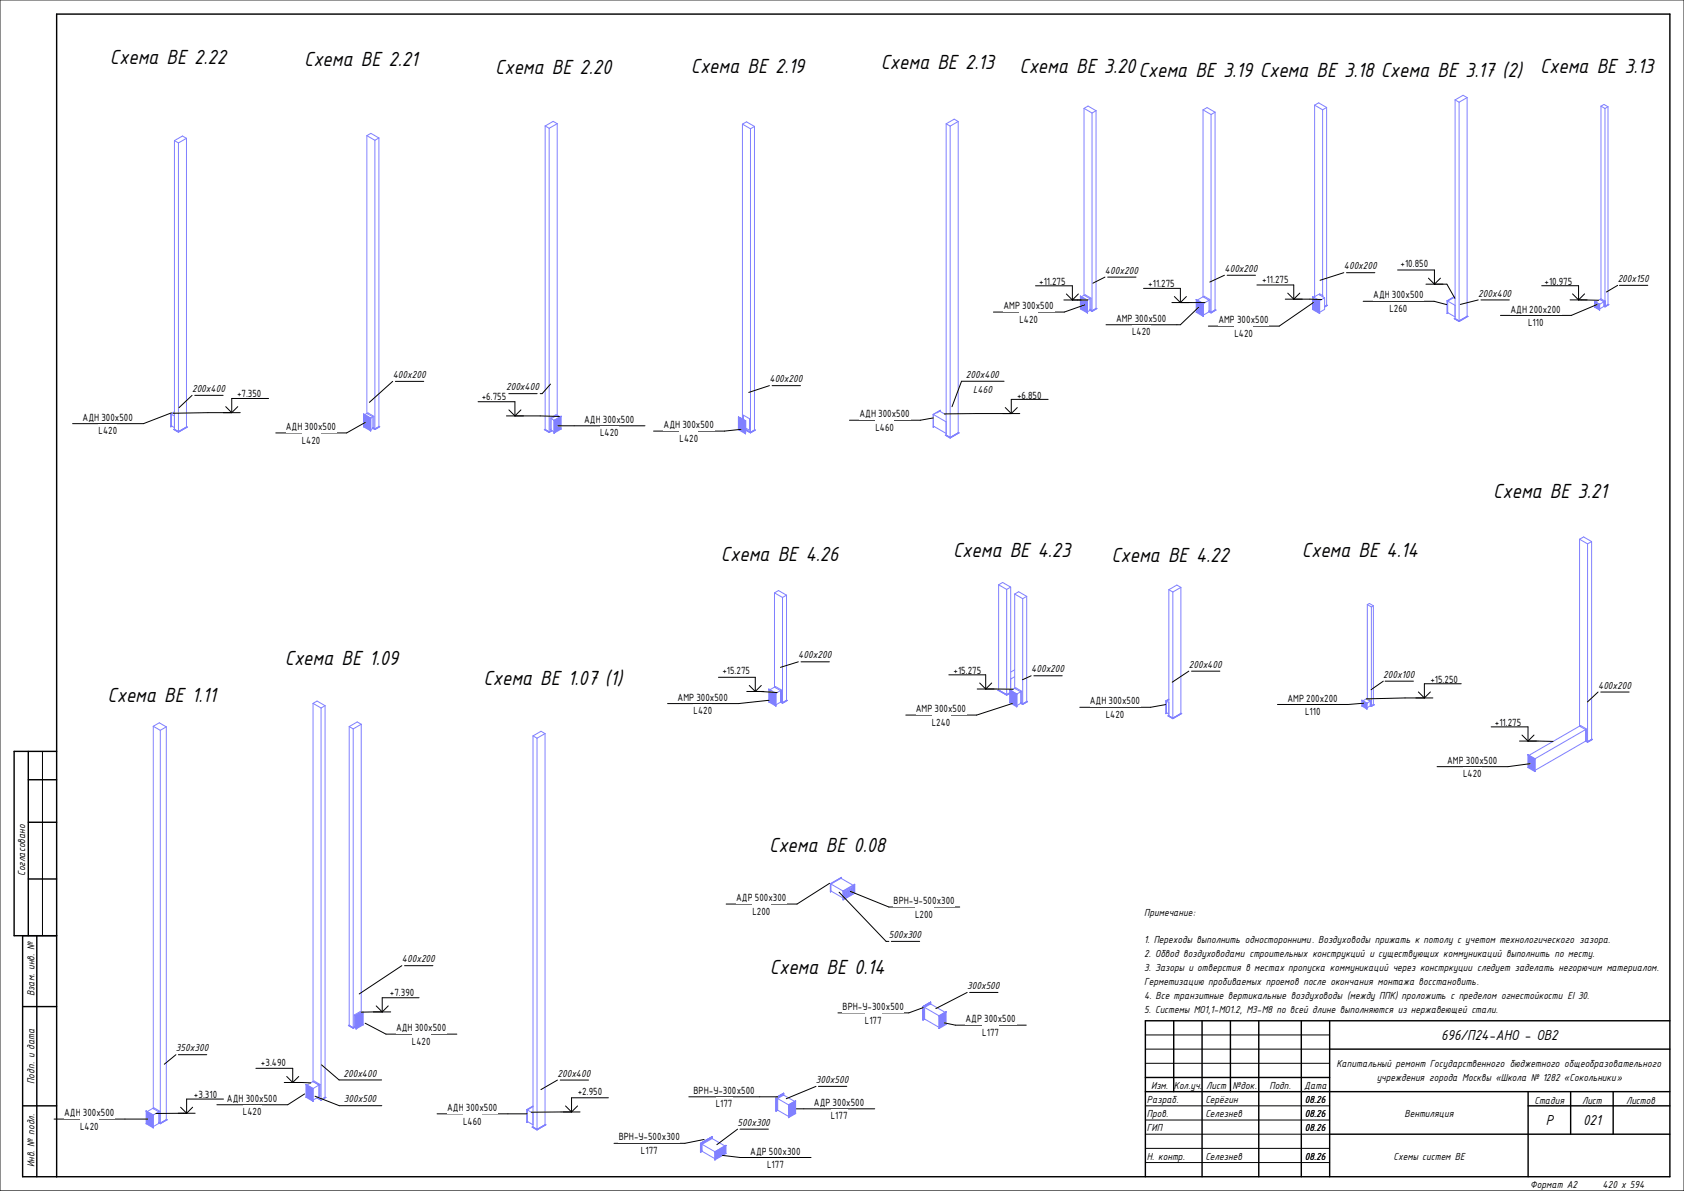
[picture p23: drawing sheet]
<svg xmlns="http://www.w3.org/2000/svg" width="594mm" height="420mm" viewBox="0 0 594 420" stroke-linecap="round" stroke-linejoin="round" font-family="sans-serif">
<defs><g id="words">
<g font-size="7.8">
<text x="38.8" y="22.4">Схема ВЕ 2.22</text>
<text x="107.3" y="23.4">Схема ВЕ 2.21</text>
<text x="174.7" y="26.1">Схема ВЕ 2.20</text>
<text x="243.7" y="25.7">Схема ВЕ 2.19</text>
<text x="310.7" y="24.5">Схема ВЕ 2.13</text>
<text x="359.6" y="25.7">Схема ВЕ 3.20Схема ВЕ 3.19 Схема ВЕ 3.18 Схема ВЕ 3.17 (2)</text>
<text x="543.3" y="25.7">Схема ВЕ 3.13</text>
<text x="526.8" y="175.7">Схема ВЕ 3.21</text>
<text x="254.3" y="197.9">Схема ВЕ 4.26</text>
<text x="336.2" y="196.4">Схема ВЕ 4.23</text>
<text x="459.3" y="196.4">Схема ВЕ 4.14</text>
<text x="392" y="198.3">Схема ВЕ 4.22</text>
<text x="100.5" y="234.7">Схема ВЕ 1.09</text>
<text x="170.6" y="241.7">Схема ВЕ 1.07 (1)</text>
<text x="37.9" y="247.5">Схема ВЕ 1.11</text>
<text x="271.3" y="300.5">Схема ВЕ 0.08</text>
<text x="271.6" y="343.4">Схема ВЕ 0.14</text>
</g>
<g font-size="5.5">
<text x="508.3" y="367">696/П24-АНО - ОВ2</text>
<text x="545.3" y="396.9">Р</text>
<text x="558.4" y="396.9">021</text>
</g>
<g font-size="3.9">
<text x="431.9" y="95.9">400x200</text>
<text x="474.1" y="95">400x200</text>
<text x="389.8" y="96.5">400x200</text>
<text x="570.7" y="99.4">200x150</text>
<text x="521.5" y="104.6">200x400</text>
<text x="138.5" y="133.3">400x200</text>
<text x="178.5" y="137.6">200x400</text>
<text x="271.4" y="134.8">400x200</text>
<text x="340.7" y="133.3">200x400</text>
<text x="67.8" y="138.2">200x400</text>
<text x="343.2" y="138.5">L460</text>
<text x="281.6" y="232.2">400x200</text>
<text x="363.8" y="237.2">400x200</text>
<text x="419.4" y="235.5">200x400</text>
<text x="488" y="239.1">200x100</text>
<text x="563.7" y="242.9">400x200</text>
<text x="8.9" y="309" transform="rotate(-90 8.9 309)">Согласовано</text>
<text x="403.7" y="322.9">Примечание:</text>
<text x="313.6" y="330.8">500x300</text>
<text x="403.7" y="332.7">1. Переходы выполнить односторонними. Воздуховоды прижать к потолу с учетом технологического зазора.</text>
<text x="141.8" y="339.4">400x200</text>
<text x="403.7" y="337.6">2. Обвод воздуховодами строительных конструкций и существующих коммуникаций выполнить по месту.</text>
<text x="403.7" y="347.4">Герметизацию пробиваемых проемов после окончания монтажа восстановить.</text>
<text x="403.7" y="342.5">3. Зазоры и отверстия в местах пропуска коммуникаций через констркуции следует заделать негорючим материалом.</text>
<text x="12.2" y="351.4" transform="rotate(-90 12.2 351.4)">Взам. инв. №</text>
<text x="341.2" y="348.8">300x500</text>
<text x="403.7" y="352.3">4. Все транзитные вертикальные воздуховоды (между ППК) проложить с пределом огнестойкости EI 30.</text>
<text x="403.7" y="357.2">5. Системы МО1,1-МО1.2, М3-М8 по всей длине выполняются из нержавеющей стали.</text>
<text x="62.1" y="370.8">350x300</text>
<text x="471.4" y="376.4">Капитальный ремонт Государственного бюджетного общеобразовательного</text>
<text x="12.2" y="382.3" transform="rotate(-90 12.2 382.3)">Подп. и дата</text>
<text x="121.2" y="379.7">200x400</text>
<text x="196.7" y="379.7">200x400</text>
<text x="287.9" y="382">300x500</text>
<text x="485.7" y="381.3">учреждения города Москвы «Школа № 1282 «Сокольники»</text>
<text x="121.3" y="388.8">300x500</text>
<text x="404.6" y="389">Разраб.</text>
<text x="406.1" y="384">Изм.</text>
<text x="414.1" y="384">Кол.уч.</text>
<text x="425.2" y="389">Серёгин</text>
<text x="425.5" y="384">Лист</text>
<text x="434.8" y="384">№док.</text>
<text x="447.8" y="384">Подп.</text>
<text x="460.1" y="384">Дата</text>
<text x="460.3" y="389">08.26</text>
<text x="541.3" y="389.4">Стадия</text>
<text x="558.1" y="389.4">Лист</text>
<text x="573.6" y="389.4">Листов</text>
<text x="404.6" y="394">Пров.</text>
<text x="425.2" y="394">Селезнев</text>
<text x="460.3" y="394">08.26</text>
<text x="495.5" y="394.1">Вентиляция</text>
<text x="260.2" y="397.1">500x300</text>
<text x="404.6" y="399">ГИП</text>
<text x="460.3" y="399">08.26</text>
<text x="12.2" y="411.7" transform="rotate(-90 12.2 411.7)">Инв. № подл.</text>
<text x="404.6" y="409">Н. контр.</text>
<text x="425.2" y="409">Селезнев</text>
<text x="460.3" y="409">08.26</text>
<text x="491.6" y="409">Схемы систем ВЕ</text>
<text x="539.8" y="419">Формат А2</text>
<text x="565.3" y="418.9">420 х 594</text>
</g>
<g font-size="3.5">
<text x="494.1" y="94.1">+10.850</text>
<text x="366.6" y="100.4">+11.275</text>
<text x="405.1" y="101.2">+11.275</text>
<text x="445.2" y="99.8">+11.275</text>
<text x="544.9" y="100.4">+10.975</text>
<text x="484.4" y="105.2">АДН</text>
<text x="491" y="105.2">300x500</text>
<text x="354" y="109">АМР</text>
<text x="359.6" y="113.8">L420</text>
<text x="360.6" y="109">300x500</text>
<text x="393.7" y="113.5">АМР</text>
<text x="400.3" y="113.5">300x500</text>
<text x="490.1" y="110">L260</text>
<text x="532.9" y="110.2">АДН</text>
<text x="539.5" y="110.2">200x200</text>
<text x="399.3" y="118.3">L420</text>
<text x="429.8" y="114">АМР</text>
<text x="435.4" y="118.8">L420</text>
<text x="436.4" y="114">300x500</text>
<text x="539.1" y="115">L110</text>
<text x="83.6" y="140.1">+7.350</text>
<text x="170" y="140.9">+6.755</text>
<text x="358.8" y="140.6">+6.850</text>
<text x="29.2" y="148.4">АДН</text>
<text x="35.8" y="148.4">300x500</text>
<text x="206.1" y="149.2">АДН</text>
<text x="212.7" y="149.2">300x500</text>
<text x="303.2" y="147.2">АДН</text>
<text x="309.8" y="147.2">300x500</text>
<text x="34.8" y="153.2">L420</text>
<text x="100.8" y="151.7">АДН</text>
<text x="107.4" y="151.7">300x500</text>
<text x="211.7" y="153.9">L420</text>
<text x="234.1" y="151">АДН</text>
<text x="239.7" y="155.8">L420</text>
<text x="240.7" y="151">300x500</text>
<text x="308.8" y="152">L460</text>
<text x="106.5" y="156.5">L420</text>
<text x="254.8" y="237.9">+15.275</text>
<text x="336.4" y="237.7">+15.275</text>
<text x="504.6" y="240.7">+15.250</text>
<text x="239" y="247.1">АМР</text>
<text x="244.7" y="251.9">L420</text>
<text x="245.7" y="247.1">300x500</text>
<text x="323.1" y="251.2">АМР</text>
<text x="329.7" y="251.2">300x500</text>
<text x="384.5" y="248.4">АДН</text>
<text x="391.1" y="248.4">300x500</text>
<text x="454.2" y="247.5">АМР</text>
<text x="460.8" y="247.5">200x200</text>
<text x="328.7" y="256">L240</text>
<text x="390.1" y="253.2">L420</text>
<text x="460.4" y="252.2">L110</text>
<text x="527.3" y="256.1">+11.275</text>
<text x="510.5" y="269.4">АМР</text>
<text x="517.1" y="269.4">300x500</text>
<text x="516.1" y="274.2">L420</text>
<text x="259.7" y="317.8">АДР</text>
<text x="266.3" y="317.8">500x300</text>
<text x="265.4" y="322.6">L200</text>
<text x="315.2" y="318.9">ВРН</text>
<text x="320.6" y="318.9">-</text>
<text x="322.2" y="318.9">У-500х300</text>
<text x="322.8" y="323.7">L200</text>
<text x="137.6" y="351.2">+7.390</text>
<text x="297.2" y="356.2">ВРН</text>
<text x="302.7" y="356.2">-</text>
<text x="304.3" y="356.2">У-300х500</text>
<text x="139.7" y="363.7">АДН</text>
<text x="146.3" y="363.7">300x500</text>
<text x="305.1" y="361">L177</text>
<text x="340.6" y="360.6">АДР</text>
<text x="346.5" y="365.3">L177</text>
<text x="347.2" y="360.6">300x500</text>
<text x="145.3" y="368.5">L420</text>
<text x="92.1" y="376.1">+3.490</text>
<text x="68.4" y="387.3">+3.310</text>
<text x="80.1" y="388.6">АДН</text>
<text x="86.7" y="388.6">300x500</text>
<text x="203.8" y="386.3">+2.950</text>
<text x="244.6" y="385.8">ВРН</text>
<text x="250.1" y="385.8">-</text>
<text x="251.7" y="385.8">У</text>
<text x="253.4" y="385.8">-300х500</text>
<text x="22.6" y="393.7">АДН</text>
<text x="29.2" y="393.7">300x500</text>
<text x="85.7" y="393.4">L420</text>
<text x="157.7" y="391.8">АДН</text>
<text x="164.3" y="391.8">300x500</text>
<text x="252.5" y="390.6">L177</text>
<text x="287.1" y="390.1">АДР</text>
<text x="293.1" y="394.8">L177</text>
<text x="293.7" y="390.1">300x500</text>
<text x="28.2" y="398.5">L420</text>
<text x="163.4" y="396.6">L460</text>
<text x="218.2" y="402.2">ВРН</text>
<text x="223.7" y="402.2">-</text>
<text x="225.3" y="402.2">У</text>
<text x="226.1" y="407">L177</text>
<text x="227.1" y="402.2">-500х300</text>
<text x="264.7" y="407.2">АДР</text>
<text x="271.3" y="407.2">500x300</text>
<text x="270.6" y="412">L177</text>
</g>
</g></defs>
<g fill="none" stroke="#8080ff" stroke-width=".35">
<path d="M382.4 38.2l1.4-.8 2.9 1.6M382.4 38.2l2.8 1.7M382.4 38.2v65.9M385.2 39.9v69.8M386.7 39l-1.5 .9M386.7 39v69.8l-1.5 .9M424.4 38.8l2.8 1.6M424.4 38.8l1.4-.9 2.8 1.7M424.4 38.8v65.9M428.6 39.6l-1.4 .8M428.6 39.6v69.8l-1.4 .8M463.8 37.1l1.4-.8 2.8 1.6"/>
<path d="M463.8 37.1l2.8 1.6M463.8 37.1v67.5M466.6 38.7v65.9M468 37.9l-1.4 .8M468 37.9v69.8l-.7 .4M513.3 35.2v77.2l1.4 .8M513.3 35.2l1.4 .9M514.7 36.1v77.1M517.6 34.4v77.2l-2.9 1.6M517.6 34.4l-1.5-.8-2.8 1.6M517.6 34.4l-2.9 1.7M564.8 37.5l1-.7 1.5 .9"/>
<path d="M564.8 37.5l1.4 .8M564.8 37.5v67.9M566.2 38.3v69.8M567.3 37.7l-1.1 .6M567.3 37.7v69.7l-1.1 .7M61.5 49.6l1.5 .8M61.5 49.6v101.8l1.5 .9M63 50.4v101.9M65.8 48.8l-1.4-.8-2.9 1.6M65.8 48.8l-2.8 1.6M65.8 48.8v101.8l-2.8 1.7M129.4 47.8l1.4-.8 2.9 1.7"/>
<path d="M129.4 47.8l2.8 1.7M129.4 47.8v98M132.2 49.5v101.8M133.7 48.7l-1.5 .8M133.7 48.7v101.8l-1.5 .8M192.3 44.4l1.4 .9M192.3 44.4v107.1l1.4 .8M193.7 45.3v107M196.6 43.6l-1.5-.8-2.8 1.6M196.6 43.6l-2.9 1.7M196.6 43.6v102.8M261.9 43.8l1.4-.8 2.9 1.6"/>
<path d="M261.9 43.8l2.8 1.6M261.9 43.8v104M264.7 45.4v107.1M266.2 44.6v107.1l-1.5 .8M266.2 44.6l-1.5 .8M333.8 43.7v109.8l1.4 .8M333.8 43.7l1.4 .8M335.2 44.5v109.8M338 42.9v109.8l-2.8 1.6M338 42.9l-2.8 1.6M338 42.9l-1.4-.9-2.8 1.7M427.2 40.4v69.8"/>
<path d="M381.1 109l.3-.2 2 1.2M381.1 104.5v4.5M381.1 104.5l.2 .3M381.1 104.5l2.5 1.4M381.1 109l2.5 1.4M381.2 104.4l-.1 .1M381.3 107.2l2.1 1.2M381.3 107.6l2.1 1.2-2.1-1.1M381.3 105.5l2.1 1.2-2.1-1.2M381.3 104.8v4l2.1 1.2M381.3 108.5l2.1 1.2M381.3 108.4l2.1 1.2"/>
<path d="M381.3 108.3l2.1 1.2M381.3 108.1l2.1 1.2M381.3 108l2.1 1.2-2.1-1.2M381.3 107.8l2.1 1.2M381.3 107.1l2.1 1.2M381.3 107l2.1 1.2M381.3 106.8l2.1 1.2-2.1-1.1M381.3 106.7l2.1 1.2M381.3 106.5l2.1 1.2M381.3 106.2l2.1 1.2M381.3 106l2.1 1.2M381.3 105.8l2.1 1.3"/>
<path d="M381.3 105.7l2.1 1.2M381.3 105.3l2.1 1.3M381.3 105.1l2.1 1.1M381.3 105l2.1 1.2M381.3 104.8l2.1 1.3M381.4 108.6l2 1.2M381.4 108.4h-.1M381.4 108.3h-.1M381.4 108.1h-.1M381.4 107.9l-.1 .1M381.4 107.8h-.1M381.4 107.6h-.1"/>
<path d="M381.4 107.4l2 1.3M381.4 107.3l2 1.2M381.4 107.1h-.1M381.4 107h-.1M381.4 106.8h-.1M381.4 106.6l-.1 .1M381.4 106.5h-.1M381.4 106.3l2 1.2M381.4 106.1l-.1 .1M381.4 106h-.1M381.4 105.8h-.1M381.4 105.7h-.1"/>
<path d="M381.4 105.5h-.1M381.4 105.3h-.1M381.4 105.2l2 1.2M381.4 105h-.1M382.4 104.1l2.1 1.3M382.4 104.1l-.9 .5M382.8 104.3v-.4l2.1 1.3v4l-.4-.2M383.4 110l.2 .4M383.6 105.9h.1M383.6 105.9v4.5M383.6 110.4h.1M384.5 109.2l.7 .5"/>
<path d="M384.5 109.4l.7 .4M384.5 105.4l-1.1 .6v4M384.5 105.4v4M384.5 109.4l-.9 .6M385.2 109.8h.1M386.7 108.7l.2 .1M386.9 108.8l-1.7 1M386.9 108.8v.1M422 105.7v4.4M422 105.7l.2 .3M422 105.7l2.5 1.4v4.5M422 110.1l2.5 1.5"/>
<path d="M422 105.6v.1M422.2 106v4l-.2 .1M422.2 110l2.1 1.2M422.2 110l2.1 1.1M422.2 108.7l2.1 1.2M422.2 108.7l2.1 1.1M422.2 107.9l2.1 1.2M422.2 107.8l2.1 1.2M422.2 107.6l2.1 1.1M422.2 106.7l2.1 1.2M422.2 106l2.1 1.3M422.2 107.2v2.8"/>
<path d="M422.2 109.8l2.1 1.2M422.2 109.6l2.1 1.3M422.2 109.4l2.1 1.3-2.1-1.2M422.2 109.3l2.1 1.2M422.2 109.1l2.1 1.3M422.2 109l2.1 1.2M422.2 108.8l2.1 1.2M422.2 108.6v.1M422.2 108.5l2.1 1.2M422.2 108.3l2.1 1.2-2.1-1.1M422.2 108.1l2.1 1.3M422.2 108l2.1 1.2"/>
<path d="M422.2 107.8h.1M422.2 107.7l2.1 1.2M422.2 107.5l2.1 1.2M422.2 107.3l2.1 1.3M422.2 106.1v1.1l2.1 1.2M422.2 107l2.1 1.2-2.1-1.1M422.2 106.8l2.1 1.3M422.2 106.7h.1M422.2 106.5l2.1 1.3M422.2 106.3l2.1 1.3M422.2 106.2l2.1 1.2-2.1-1.2M424.3 107.2v4"/>
<path d="M424.3 111.2l.2 .4M424.4 104.7l2.1 1.2M424.4 104.7l-2 1.1M424.5 111.6h.1M424.7 104.9v-.4l2.2 1.2v4.1l-.4-.2M426.5 109.9l.7 .5M426.5 105.9l-2.2 1.3M426.5 105.9v4.1M426.5 110l-2 1.1M426.5 109.8l.7 .4M427.2 110.3v.1M428.6 109.2l.3 .2"/>
<path d="M428.9 109.4l-1.7 1M428.9 109.4h.1M463 104.7l2.5 1.4M463 104.7v4.4M463 104.7l.2 .3M463 109.1l2.5 1.5M463.2 105v4l-.2 .1M463.2 109l2.1 1.2M463.2 108.7l2.1 1.2M463.2 108.6l2.1 1.2M463.2 108.5l2.1 1.2M463.2 108.3l2.1 1.2-2.1-1.2"/>
<path d="M463.2 108.1l2.1 1.3M463.2 108l2.1 1.2M463.2 107.5l2.1 1.2M463.2 107.3l2.1 1.3M463.2 107.2l2.1 1.2M463.2 107l2.1 1.2-2.1-1.2M463.2 106.8l2.1 1.3M463.2 106.5l2.1 1.2M463.2 106.3l2.1 1.3M463.2 106.2l2.1 1.2M463.2 106l2.1 1.2M463.2 105.9l2.1 1.2-2.1-1.2"/>
<path d="M463.2 105.7l2.1 1.2M463.2 105.4l2.1 1.2M463.2 105.2l2.1 1.2M463.2 105.1l2.1 1.2M463.2 105l2.1 1.2M463.3 108.9l-.1 .1M463.3 108.8l2 1.2M463.3 108.6h-.1M463.3 108.5h-.1M463.3 108.3h-.1M463.3 108.1h-.1M463.3 108h-.1"/>
<path d="M463.3 107.8l2 1.2M463.3 107.6l2 1.3M463.3 107.5h-.1M463.3 107.3h-.1M463.3 107.1l-.1 .1M463.3 107h-.1M463.3 106.8h-.1M463.3 106.7l2 1.2M463.3 106.5h-.1M463.3 106.3h-.1M463.3 106.2h-.1M463.3 106h-.1"/>
<path d="M463.3 105.8l-.1 .1M463.3 105.7h-.1M463.3 105.5l2 1.3M463.3 105.4h-.1M463.3 105.2h-.1M463.4 104.8l1.8-1 2.1 1.2M465.3 106.2v4M465.3 110.2l.2 .4M465.5 106.1v4.5M465.5 104v-.4l1.1 .6v.5M465.5 106.1h.1M467.3 105l-2 1.2"/>
<path d="M467.3 105v4.1l-1.8 1M468 107.5l.3 .2M468.3 107.7l-1 .6M468.3 107.7h.1M510.5 106.1v4.5M510.5 106.1l2.8 1.6M510.5 110.6h.1M510.7 110.3l-.2 .3M510.7 110.3l2.6 1.5M510.9 110.4l-.4 .2M512.8 105l-2.1 1.2v4.1M512.8 105l.5 .3"/>
<path d="M513 104.7h.1M513 104.7l-2.5 1.4M513 104.7v.4M513 104.7l-.2 .3M513 112.4l1.7 1M513 112.4h.1M513.3 112.2l-.3 .2M514.7 113.4h.1M517.6 111.4l.2 .2M517.8 111.6l-3.1 1.8M517.8 111.6h.1M562.5 106.3v2"/>
<path d="M562.5 106.3l.2 .4M562.5 106.3l1.8 1M562.5 108.3l1.8 1.1M562.5 106.3h.1M562.7 106.7v1.5M562.7 106.7l1.4 .8v1.5M562.7 108.2l1.4 .8M562.7 108.2l1.4 .7M562.7 107.7l1.4 .8M562.7 107.5l1.4 .8M562.7 107.3l1.4 .9-1.4-.8M562.7 107.2l1.4 .8"/>
<path d="M562.7 107.1l1.4 .7M562.7 107l1.4 .8M562.7 108.2l-.2 .1M562.8 108.1l-.1 .1M562.8 108l1.3 .8M562.8 107.8l1.3 .9M562.8 107.7h-.1M562.8 107.5h-.1M562.8 107.3h-.1M562.8 107.2h-.1M562.8 107h-.1M562.8 106.8l1.3 .9"/>
<path d="M564.1 109l.2 .4M564.3 107.3v2.1M564.4 105.6l1.4 .8M564.4 105.6l-1.5 .9M564.8 105.4l1.4 .8-.4 .2M564.8 105.4l-.4 .2M565.8 106.4l-1.7 1M565.8 106.4v1.7M565.8 108.1l-1.5 .8M565.9 108l.3 .2M566 108l.2 .1M566.2 108.2h.1"/>
<path d="M566.2 107.8l-.4 .3M567.3 107.3l.2 .1M567.5 107.4l-1.3 .8M567.5 107.4v.1M60.2 146l1.3 .7M60.2 146l.1 4.5M60.3 146v4.5M60.5 150.2l1 .6M60.5 150.2l-.2 .3M60.6 150.3l-.3 .2M61.3 151.4l1.7 1M61.3 151.4v.1"/>
<path d="M61.5 151.3l-.2 .1M61.5 145.5l-1 .6v4.1M61.5 145.3l-1.3 .7M63 152.4h.1M65.8 150.5l.3 .1M66.1 150.6l-3.1 1.8M66.1 150.6h.1M128.3 146.1v4.5M128.3 146.1l.2 .3M128.3 146.1l2.5 1.4M128.3 150.6l2.5 1.4M128.3 146v.1"/>
<path d="M128.5 149.1l2 1.2-2-1.2M128.5 148.9l2 1.2M128.5 146.4v4M128.5 150.4l2 1.2M128.5 150.2l2 1.2M128.5 150l2 1.3M128.5 149.9l2 1.2-2-1.2M128.5 149.6l2 1.2M128.5 149.6l2 1.1M128.5 149.4l2 1.2M128.5 149.2l2 1.2M128.5 148.7l2 1.3-2-1.2"/>
<path d="M128.5 148.4l2 1.2M128.5 148.3l2 1.2M128.5 148.2l2 1.2M128.5 148.1l2 1.2M128.5 147.9l2 1.2-2-1.1M128.5 147.8l2 1.2M128.5 147.5l2 1.2M128.5 147.4l2 1.2M128.5 147.3l2 1.2M128.5 147.1l2 1.2M128.5 146.9l2 1.3M128.5 146.8l2 1.2"/>
<path d="M128.5 146.6l2 1.2-2-1.1M128.5 146.4l2 1.3M128.5 150.3l-.2 .3M128.5 150.2h.1M128.5 150h.1M128.5 149.9h.1M128.5 149.7l2 1.2M128.5 149.5v.1M128.5 149.4h.1M128.5 149.2h.1M128.5 149v.1M128.5 148.9h.1"/>
<path d="M128.5 148.7h.1M128.5 148.6l2 1.2M128.5 148.4h.1M128.5 148.2h.1M128.5 148.1h.1M128.5 147.9h.1M128.5 147.7v.1M128.5 147.6l2 1.2M128.5 147.4h.1M128.5 147.2v.1M128.5 147.1h.1M128.5 146.9h.1"/>
<path d="M128.5 146.8h.1M128.5 146.6h.1M129.4 145.8l2.1 1.2M129.4 145.8l-.7 .4M129.8 146v-.4l2.1 1.2v4.1l-.4-.2M130.5 147.6v4M130.5 151.6l.3 .4M130.8 147.5v4.5M130.8 147.5h.1M130.8 152h.1M131.5 150.9l.7 .4M131.5 147v4.1l-.7 .5"/>
<path d="M131.5 147l-1 .6M131.5 151.1l.7 .4M132.2 151.5h.1M133.7 150.3l.2 .2M133.9 150.5l-1.7 1M133.9 150.5h.1M192 151.5l1.7 1M192 151.5h.1M192.3 151.4l-.3 .1M193.7 152.5h.1M194.4 147.7v4.1l1 .5M194.4 147.7l1.3 .7"/>
<path d="M194.6 151.8l-.9 .5M194.7 151.9l-1 .6M195.4 152.7l.1 .1M195.7 148.4v4M195.7 152.4l-.2 .4M196.2 146.6v-.4l-2.1 1.3v4l.3-.2M196.6 146.4l-2.2 1.3M196.6 146.4l1 .6M197.7 149.8h.1M197.7 151.1h.1M197.7 151h.1M197.7 150.8h.1"/>
<path d="M197.7 150.6v.1M197.7 150.5h.1M197.7 150.3l-2 1.3M197.7 150.1l-2 1.3M197.7 150h.1M197.7 149.7h.1M197.7 149.5h.1M197.7 149.3v.1M197.7 149.2l-2 1.2M197.7 149h.1M197.7 148.8v.1M197.7 148.7h.1"/>
<path d="M197.7 148.5h.1M197.7 148.3v.1M197.7 148.2h.1M197.7 148l-2 1.3M197.7 147.9h.1M197.7 147.7h.1M197.7 147.5v.1M197.7 147.4h.1M197.7 148.7l-2 1.2M197.7 150l-2 1.2M197.7 147.2v4l.2 .1M197.7 151.2l-2 1.2"/>
<path d="M197.7 151.1l-2 1.2M197.7 151l-2 1.2M197.7 150.8l-2 1.2 2-1.1M197.7 150.7l-2 1.2M197.7 150.5l-2 1.2M197.7 149.8l-2 1.3M197.7 149.7l-2 1.2M197.7 149.5l-2 1.2 2-1.1M197.7 149.4l-2 1.2M197.7 149l-2 1.2M197.7 148.9l-2 1.2M197.7 148.5l-2 1.3"/>
<path d="M197.7 148.4l-2 1.2 2-1.2M197.7 148.2l-2 1.2M197.7 147.9l-2 1.2M197.7 147.7l-2 1.2M197.7 147.6l-2 1.2 2-1.2M197.7 147.4l-2 1.2M197.7 147.2l-2 1.3M197.9 146.8h.1M197.9 146.8l-2.5 1.4 .1 4.6M197.9 146.8l-.2 .4M197.9 146.8v4.5M197.9 151.3l-2.4 1.5"/>
<path d="M260.5 151.6l2.5 1.4M260.5 147.1v4.5M260.5 147.1l.2 .3M260.5 147.1l2.5 1.4M260.5 147v.1M260.7 149.6l2.1 1.2M260.7 147.4v4M260.7 150.9l2.1 1.2M260.7 148.8l2.1 1.2M260.7 148.8l2.1 1.1M260.7 148.5l2.1 1.2M260.7 147.7l2.1 1.1"/>
<path d="M260.7 147.6l2.1 1.2M260.7 147.5l2.1 1.2M260.7 151.4l-.2 .2M260.7 147.4l2.1 1.2M260.7 151.4l2.1 1.2M260.8 149.8l2 1.3M260.8 150l2 1.3M260.8 151.3l2 1.3M260.8 151.1l2 1.3M260.8 151l2 1.3M260.8 150.8l-.1 .1M260.8 150.7l2 1.2"/>
<path d="M260.8 150.5l2 1.3M260.8 150.3l2 1.3-2.1-1.2M260.8 150.2l2 1.3M260.8 149.7l2 1.3M260.8 149.5l-.1 .1M260.8 149.4l2 1.2M260.8 149.2l2 1.2-2.1-1.1M260.8 149l2 1.3M260.8 148.9l2 1.2M260.8 148.7l-.1 .1M260.8 148.5l2 1.3M260.8 148.4l2 1.2"/>
<path d="M260.8 148.2l2 1.3M260.8 148l2 1.3M260.8 147.9l2 1.3M260.8 147.7l2 1.3M260.8 147.6h-.1M260.9 147.3l2.2 1.1M262.3 148v-1.6l2.1 1.3v4.1l-1.3-.8M262.8 148.6v4M262.8 152.6l.2 .4M263 148.5v4.5M263 148.5h.1M263 153h.1"/>
<path d="M263.1 151.5l1.6 1M263.1 151.7l1.6 1M263.1 148.4l-.3 .2M263.1 148.4l-.1 4.1M264.7 152.7h.1M266.2 151.5l.2 .2M266.4 151.7l-1.7 1M266.4 151.7h.1M329.2 146.2l4.6 2.6M329.2 146.2v4.5M329.2 150.6v.1M329.2 150.7l.2-.3 4.4 2.5"/>
<path d="M329.6 150.5l-.4 .2M331.5 145.1l-1 .6M331.5 145.1l2.3 1.2M331.7 144.7h.1M331.7 144.7l-2.5 1.5M331.7 144.7l-.2 .4M331.7 144.7v.5M333.5 153.5l1.7 1M333.5 153.5h.1M333.8 153.3l-.3 .2M335.2 154.5h.1M338 152.5l.3 .2"/>
<path d="M338.3 152.7l-3.1 1.8M338.3 152.7h.1M557.2 190.2l2.9 1.6M557.2 190.2l1.4-.8 2.9 1.6M557.2 190.2v65.9M560.1 191.8v69.8M561.5 191l-1.4 .8M561.5 191v69.8l-1.4 .8M273.2 209.1l2.8 1.6M273.2 209.1l1.4-.8 2.9 1.6M273.2 209.1v33.3M276 210.7v37.2"/>
<path d="M277.5 209.9l-1.5 .8M277.5 209.9v37.1l-1.5 .9M352.3 206.3l2.8 1.6M352.3 206.3l1.4-.9 2.8 1.7M352.3 206.3v37.1l2.8 1.6M355.1 207.9v37.1M356.5 207.1l-1.4 .8M356.5 207.1v36.4M357.9 209.5l2.9 1.7M357.9 209.5l1.5-.8 2.8 1.6M357.9 209.5v33.3M360.8 211.2v37.1"/>
<path d="M362.2 210.3l-1.4 .9M362.2 210.3v37.2l-1.4 .8M412.3 208v44.5l1.4 .8M412.3 208l1.4 .8M413.7 208.8v44.5M416.6 207.2v44.5l-2.9 1.6M416.6 207.2l-1.4-.8-2.9 1.6M416.6 207.2l-2.9 1.6M482.4 213.3l.7-.5 1.4 .9M482.4 213.3l1.4 .8M482.4 213.3v33M483.8 214.1v34.9"/>
<path d="M484.5 213.7l-.7 .4M484.5 213.7v34.9l-.7 .4M357.9 236.2l-1.4 .9M357.9 238.7l-1.4 .8M54.1 256.2l2.1-1.3 2.5 1.5M54.1 256.2l2.4 1.4M54.1 256.2v134.8M56.5 257.6v138.6M58.7 256.4v138.5l-2.2 1.3M58.7 256.4l-2.2 1.2M110.4 248.1v133.4M110.4 248.1l1.4-.8 2.9 1.6"/>
<path d="M110.4 248.1l2.9 1.6M113.3 249.7v138.2M114.7 248.9v138.2l-1.4 .8M114.7 248.9l-1.4 .8M123.2 256.3v105.4l1.4 .8M123.2 256.3l1.4 .8M124.6 257.1v105.4M127.4 255.5l-1.4-.9-2.8 1.7M127.4 255.5v101.5l-2.1 1.2v4.1l-.7 .4M127.4 255.5l-2.8 1.6M188 259.6l1.4 .8M188 259.6v137.9l1.4 .9"/>
<path d="M192.3 258.7l-2.9 1.7M192.3 258.7l-1.4-.8-2.9 1.7M192.3 258.7v138l-2.9 1.7M271.2 243.1v4.5M271.2 243.1l.2 .4M271.2 243.1l2.5 1.4M271.2 247.6l2.5 1.4M271.2 243.1h.1M271.4 245.1l2.1 1.2M271.4 245.3l2.1 1.2-2.1-1.2M271.4 243.5l2.1 1.2M271.4 243.5v4"/>
<path d="M271.4 247.4l2.1 1.2M271.4 247.2l2.1 1.3-2.1-1.2M271.4 247l2.1 1.1M271.4 246.9l2.1 1.2M271.4 246.8l2.1 1.2M271.4 246.6l2.1 1.2M271.4 246.4l2.1 1.3-2.1-1.2M271.4 246.3l2.1 1.2M271.4 245.8l2.1 1.2M271.4 245.7l2.1 1.1M271.4 245.6l2.1 1.2M271.4 245.4l2.1 1.3"/>
<path d="M271.4 244.8l2.1 1.2M271.4 244.6l2.1 1.3M271.4 244.5l2.1 1.2M271.4 244.3l2.1 1.2M271.4 244.1l2.1 1.3M271.4 244l2.1 1.2-2.1-1.2M271.4 243.7l2.1 1.2M271.4 243.7l2.1 1.1M271.4 247.5l-.2 .1M271.4 247.5l2.1 1.2M271.5 244.9l2 1.3M271.5 247.4h-.1"/>
<path d="M271.5 247.2h-.1M271.5 247.1l2 1.2M271.5 246.9h-.1M271.5 246.7l-.1 .1M271.5 246.6h-.1M271.5 246.4h-.1M271.5 246.2l-.1 .1M271.5 246.1l2 1.2M271.5 245.9l2 1.3M271.5 245.8h-.1M271.5 245.6h-.1M271.5 245.4h-.1"/>
<path d="M271.5 245.3h-.1M271.5 245.1h-.1M271.5 244.8h-.1M271.5 244.6h-.1M271.5 244.4l-.1 .1M271.5 244.3h-.1M271.5 244.1h-.1M271.5 244h-.1M271.5 243.8l2 1.2M271.5 243.6l-.1 .1M273.2 242.4l2.1 1.2M273.2 242.4l-1.6 .9"/>
<path d="M273.5 244.7v4M273.5 248.7l.2 .3M273.6 242.6v-.5l2.1 1.3v4.1l-.4-.2M273.7 244.5v4.5M275.3 247.5l.7 .4M275.3 247.6l.7 .4M275.3 243.6l-1.8 1.1M275.3 243.6v4.1M275.3 247.7l-1.6 .9M276 248h.1M277.5 246.9l.2 .1M277.7 247l-1.7 1"/>
<path d="M277.7 247v.1M352 243.4l3.1 1.8M352 243.4h.1M352.3 243.2l-.3 .2M355.1 245.2h.1M356.2 243.4v4.5M356.2 243.4l.2 .3M356.2 243.4l2.5 1.4M356.2 247.9l2.5 1.4M356.2 244.4l-1.1 .6M356.2 244.6l-1.1 .6M356.2 243.3v.1"/>
<path d="M356.4 243.7v4M356.4 247.7l2.1 1.2M356.4 247.4l2.1 1.2M356.4 247.3l2.1 1.2M356.4 246.1l2.1 1.2M356.4 246l2.1 1.2M356.4 244.9l2.1 1.2M356.4 243.7l2.1 1.3M356.4 247.7l-.2 .2M356.5 245.7l2 1.2-2.1-1.1M356.5 245.5l2 1.3M356.5 245.9l2 1.2"/>
<path d="M356.5 243.9l2 1.2M356.5 243.8l-.1 3.9 2.1 1.2M356.5 247.5l2 1.2M356.5 247.3h-.1M356.5 247.2l2 1.2M356.5 247l2 1.2M356.5 246.8l2 1.2-2.1-1.1M356.5 246.7l2 1.2M356.5 246.5l2 1.2-2.1-1.1M356.5 246.3l2 1.3M356.5 246.2l2 1.2M356.5 246h-.1"/>
<path d="M356.5 245.4l2 1.2M356.5 245.2l2 1.2M356.5 245l2 1.3M356.5 244.9h-.1M356.5 244.7l2 1.3M356.5 244.6l2 1.2M356.5 244.4l2 1.2-2.1-1.2M356.5 244.2l2 1.3M356.5 244.1l2 1.2M357.9 242.8l2.2 1.2M357.9 242.8l-1.3 .8M358.3 243v-.4l2.1 1.2v4.1l-.3-.2"/>
<path d="M358.5 248.9l.2 .4M358.7 244.8v4.5M360.1 247.9l.7 .4M360.1 244v4.1l-1.4 .8M360.1 244l-1.6 .9v4M360.1 248l.7 .5M360.8 248.4v.1M362.2 247.3l.3 .2M362.5 247.5l-1.7 .9M362.5 247.5h.1M411.3 247.2v4.5M411.3 247.2l1 .6"/>
<path d="M411.3 251.7h.1M411.5 251.4l-.2 .3M411.5 251.4l.8 .5M411.7 251.5l-.4 .2M412 252.5l1.7 1M412 252.5h.1M412.3 252.3l-.3 .2M412.3 246.6l-1 .6M412.3 246.8l-.8 .5v4.1M413.7 253.5h.1M416.6 251.5l.3 .2M416.9 251.7l-3.2 1.8"/>
<path d="M416.9 251.7h.1M480.4 247v2M480.4 247l.2 .4M480.4 247l1.8 1M480.4 249l1.8 1.1M480.5 247h-.1M480.6 247.6l1.4 .7M480.6 248.9l-.2 .1M480.6 247.4l1.4 .8M480.6 247.4v1.5M480.6 248.9l1.4 .8M480.6 248.7l1.4 .8"/>
<path d="M480.6 248.5l1.4 .8-1.4-.7M480.6 248.4l1.4 .8M480.6 248.2l1.4 .8M480.6 248.1l1.4 .8M480.6 248l1.4 .8M480.6 247.7l1.4 .8M480.7 248.8l-.1 .1M480.7 248.7h-.1M480.7 248.5h-.1M480.7 248.3l-.1 .1M480.7 248.2h-.1M480.7 248h-.1"/>
<path d="M480.7 247.9l1.3 .8M480.7 247.7h-.1M480.7 247.5l-.1 .1M482 248.2v1.5M482 249.7l.2 .4M482 246.5l1.4 .8v1.6M482.2 248l-.2 .1M482.2 250v.1M482.2 248v2.1M482.4 246.3l1.4 .8M482.4 246.3l-1.6 .9M483.4 248.9l.4 .3"/>
<path d="M483.4 248.9l-1.2 .7M483.6 248.9l.2 .1M483.8 249.2h.1M483.8 247.1v1.6l-.4 .2M483.8 247.1l-1.6 .9M484.5 248.4l.3 .2M484.8 248.6l-1 .6M484.8 248.6h.1M557.2 256.1l2.1 1.2M557.2 256.1l-17.8 10.3M557.6 256.3v-.4l2.1 1.2v4.1l-.4-.2M559.3 257.3v4.1"/>
<path d="M559.3 257.3l-18 10.5M189.4 260.4v138M539 266.2v4.5M539 266.2l.2 .4M539 266.2l2.5 1.4M539 270.7l2.5 1.4M539.2 266.6v4l-.2 .1M539.2 270.5l2.1 1.3M539.2 270.2l2.1 1.2M539.2 270l2.1 1.3M539.2 269.9l2.1 1.2M539.2 269.7l2.1 1.2"/>
<path d="M539.2 269.5l2.1 1.3M539.2 269.4l2.1 1.2-2.1-1.2M539.2 269.1l2.1 1.2M539.2 269.1l2.1 1.1M539.2 268.9l2.1 1.2M539.2 268.7l2.1 1.3M539.2 268.6l2.1 1.2-2.1-1.2M539.2 268.4l2.1 1.2M539.2 267.9l2.1 1.2M539.2 267.8l2.1 1.2M539.2 267.7l2.1 1.2M539.2 267.6l2.1 1.2"/>
<path d="M539.2 267.4l2.1 1.2-2.1-1.1M539.2 267.3l2.1 1.2M539.2 267l2.1 1.2M539.2 266.9l2.1 1.2M539.2 266.8l2.1 1.2M539.2 266.6l2.1 1.2M539.3 270.5h-.1M539.3 270.3l2 1.3M539.3 270.2h-.1M539.3 270h-.1M539.3 269.9h-.1M539.3 269.7h-.1"/>
<path d="M539.3 269.5h-.1M539.3 269.4h-.1M539.3 269.2l2 1.2M539.3 269l-.1 .1M539.3 268.9h-.1M539.3 268.7h-.1M539.3 268.5l-.1 .1M539.3 268.4h-.1M539.3 268.2l2 1.3M539.3 268.1l2 1.2M539.3 267.9h-.1M539.3 267.7h-.1"/>
<path d="M539.3 267.6h-.1M539.3 267.4h-.1M539.3 267.2l-.1 .1M539.3 267.1l2 1.2M539.3 266.9h-.1M539.3 266.7l-.1 .1M541.3 267.8v4M541.3 271.8l.2 .3M541.5 267.6v4.5M541.5 267.6h.1M541.5 272.1h.1M559.3 261.2l.8 .4"/>
<path d="M559.3 261.4l-17.8 10.3M559.3 261.4l.8 .4M560.1 261.8h.1M561.5 260.6l.2 .2M561.7 260.8l-1.6 1M561.7 260.8h.1M292.9 311.7l4.6 2.6M292.9 311.7l.1 2.9M293 311.7v2.9M293.1 314.3l4.3 2.4M293.1 314.3l-.1 .3M293.3 314.4l-.3 .2"/>
<path d="M296.7 309.8l-3.6 2v2.5M296.7 309.8l4.2 2.4M296.8 309.4l.1 .1M296.9 309.5l-.2 .3M296.9 309.5v.4M296.9 309.5l-4 2.2M297.4 314.3l4.1-2.4v3.1l-4.1 2.4zM297.5 314.3v3M297.7 314.5l3.5-2v2.4l-3.5 2zM301.1 312.5l.1 .3-3.5 2.1M301.1 314.1l.1 .3-3.5 2.1M301.1 313.7l.1 .3-3.5 2.1"/>
<path d="M301.1 313.4l.1 .2-3.5 2.1M301.1 313l.1 .2-3.5 2.1M301.1 314.5l.1 .3M301.2 314.8l-3.5 2M301.2 312.9l-3.5 2M301.5 312l-4 2.3M125 358l.9 .5M125 358v4.1l.6 .4M125.6 358.4v4.5M127.7 357.2l-.6-.4-2.1 1.2M127.9 359l-2 1.2M127.9 360h.1"/>
<path d="M127.9 359.8h.1M127.9 359.6v.1M127.9 359.5h.1M127.9 359.3h.1M127.9 359.1v.1M127.9 358.8h.1M127.9 358.7h.1M127.9 358.5h.1M127.9 358.3h.1M127.9 358.2h.1M127.9 358l-2 1.2M127.9 357.8l-2 1.3"/>
<path d="M127.9 357.7h.1M127.9 357.5h.1M127.9 359.8l-2 1.2M127.9 359.7l-2 1.2M127.9 359.5l-2 1.2M127.9 359.2l-2 1.2 2-1.2M127.9 358.3l-2 1.3 2-1.2M127.9 358.8l-2 1.2M127.9 357.3l-2 1.3v3.9M127.9 357.3v4M127.9 360l-2 1.2M127.9 359.7l-2 1.1"/>
<path d="M127.9 359.3l-2 1.3M127.9 358.9l-2 1.2M127.9 358.7l-2 1.2M127.9 358.5l-2 1.2M127.9 358.2l-2 1.2M127.9 357.7l-2 1.2M127.9 357.6l-2 1.2M127.9 357.5l-2 1.2M128.1 357h.1M128.1 357l-.2 .3M128.1 357v4.5M128.1 357l-2.5 1.4v4.5"/>
<path d="M325.7 355v.1M325.7 355v4.6M325.8 355.1v4.3M325.8 355.1l5.7 3.3M325.8 359.4h.1M325.8 359.3v.1M325.9 359.2l5.3 3.1M326.2 359.4l-.6 .4M328.1 353.8h.1M328.1 353.8v.2M328.1 353.8l-2.3 1.3M328.2 353.6h.1"/>
<path d="M328.2 354.1v-.5l-2.5 1.5M328.2 353.5l.1 .6-2.1 1.2v4.1l-.6 .3M328.3 354.1v-.6l-2.7 1.5v4.8M331.5 358.4v4M333.4 357l-5.4-3-2.1 1.2-.1 4.1M333.5 359.5l-2 1.3M333.5 358.5l-2 1.2M333.5 358.4l-2 1.2M333.5 360h.1M333.5 359.8v.1M333.5 359.7h.1M333.5 359.3v.1"/>
<path d="M333.5 359.2h.1M333.5 359h.1M333.5 358.9h.1M333.5 358.7h.1M333.5 358.2h.1M333.5 358v.1M333.5 357.9h.1M333.5 357.7h.1M333.5 357.5v.1M333.5 357.4l-2 1.2M333.5 357.2l-2 1.2M333.5 359.9l-2 1.2"/>
<path d="M333.5 359.7l-2 1.2 2-1.2M333.5 359.4l-2 1.1M333.5 359l-2 1.3M333.5 359.4l-2 1.2M333.5 359.2l-2 1.2M333.5 358.9l-2 1.2 2-1.2M333.5 358.7l-2 1.2M333.5 358.2l-2 1.2M333.5 358.1l-2 1.2M333.5 358.1l-2 1.1M333.5 357.9l-2 1.2M333.5 357.7l-2 1.3 2-1.2"/>
<path d="M333.5 357.6l-2 1.2M333.5 357.2v4M333.5 357.3l-2 1.2M333.7 356.8l-2.5 1.5 .1 4.5M333.7 356.8l.1 .1M333.8 356.9l-2.5 1.4M333.8 356.9l-.3 .3M333.8 356.9v4.4M122.9 361.7l1.7 1M122.9 361.7h.1M123.2 361.5l-.3 .2M124.6 362.7h.1"/>
<path d="M125.1 362.2l-.5 .3M125.9 362.5l-.3 .4M127.9 361.3h.1M127.9 361.1l-2 1.2M127.9 360.9v.1M127.9 360.8h.1M127.9 360.6h.1M127.9 360.4v.1M127.9 360.3h.1M127.9 360.1l-2 1.3M127.9 360.3l-2 1.2M127.9 360.5l-2 1.2 2-1.2"/>
<path d="M127.9 360.8l-2 1.2M127.9 361.3l-2 1.2M127.9 361l-2 1.2M127.9 360.6l-2 1.3M127.9 361.3l.2 .2M128.1 361.5l-2.5 1.4M331.2 362.8h.1M331.5 362.4l-.2 .4M333.5 360.7l-2 1.2M333.5 361.1v.1M333.5 361h.1M333.5 360.8h.1"/>
<path d="M333.5 360.5h.1M333.5 360.3h.1M333.5 360.2h.1M333.5 361.2l-2 1.2M333.5 361l-2 1.2 2-1.2M333.5 360.8l-2 1.3M333.5 360.5l-2 1.2M333.5 360.3l-2 1.3M333.5 360.2l-2 1.2M333.5 360l-2 1.2M333.5 361.2l.3 .1M333.8 361.3l-2.5 1.5"/>
<path d="M51.6 391.9l.2 .3M51.6 391.9v4.5M51.6 396.4l2.4 1.4M51.6 391.9l2.4 1.4M51.6 391.8v.1M51.8 393.4l2 1.2M51.8 392.2v4l-.2 .2M51.8 392.2l2 1.2M51.8 392.3l2 1.2M51.8 392.6l2 1.2-2-1.2M51.8 392.7l2 1.3M51.8 392.9l2 1.2"/>
<path d="M51.8 393.1l2 1.2M51.8 393.2l2 1.3M51.8 393.6l2 1.2M51.8 393.7l2 1.2M51.8 393.9l2 1.2-2-1.2M51.8 394l2 1.3M51.8 394.2l2 1.2M51.8 394.3l2 1.1M51.8 394.4l2 1.2M51.8 394.7l2 1.2-2-1.2M51.8 394.9l2 1.2M51.8 395l2 1.2-2-1.1"/>
<path d="M51.8 395.2l2 1.2M51.8 395.4l2 1.2M51.8 395.5l2 1.2M51.8 395.6l2 1.1M51.8 395.8l2 1.2-2-1.1M51.8 396l2 1.2M51.8 396.2l2 1.2M51.8 392.4l2 1.2M51.8 392.6h.1M51.8 392.7h.1M51.8 392.9h.1M51.8 393v.1"/>
<path d="M51.8 393.2h.1M51.8 393.4h.1M51.8 393.5v.1M51.8 393.7h.1M51.8 393.9h.1M51.8 394h.1M51.8 394.2h.1M51.8 394.4h.1M51.8 394.5l2 1.3M51.8 394.7h.1M51.8 394.8v.1M51.8 395h.1"/>
<path d="M51.8 395.2h.1M51.8 395.3v.1M51.8 395.5h.1M51.8 395.7l2 1.2M51.8 395.8h.1M51.8 396h.1M51.8 396.2h.1M51.9 392l2-1.1 2.1 1.2M53.8 393.4v4M53.8 397.4l.2 .4M54 393.3l-.2 .1M54.1 393.3l-.1 4.5"/>
<path d="M54.1 397.8h-.1M54.2 391.1v-.4l2.2 1.2v4.1l-.4-.2M56 395.9l.5 .3M56 396l.5 .3M56 392.1l-2 1.2M56 392.1v4.1l-1.9 1.2M56.5 396.3h.1M58.7 394.8l.3 .1M59 394.9l-2.5 1.4M59 394.9v.1M107.9 382.5v4.5M107.9 382.5l.2 .4"/>
<path d="M107.9 382.5l2.5 1.4M107.9 387l2.5 1.4M108 382.5h-.1M108.1 385l2.1 1.2M108.1 385.1l2.1 1.1M108.1 382.9v4l2.1 1.2M108.1 386.8l2.1 1.2M108.1 385.9l2.1 1.2M108.1 385.8l2.1 1.2M108.1 384.7l2.1 1.2M108.1 383.9l2.1 1.2M108.1 382.9l2.1 1.2"/>
<path d="M108.2 384.8l2 1.3M108.2 383l2 1.3-2.1-1.2M108.2 383v3.8l-.3 .2M108.2 386.6l2 1.2-2.1-1.1M108.2 386.5l2 1.2M108.2 386.3l2 1.2-2.1-1.1M108.2 386.1l2 1.3M108.2 386l2 1.2M108.2 385.8h-.1M108.2 385.7l2 1.2M108.2 385.5l2 1.2-2.1-1.1M108.2 385.3l2 1.3"/>
<path d="M108.2 385.2l2 1.2M108.2 385h-.1M108.2 384.7h-.1M108.2 384.5l2 1.3M108.2 384.3l2 1.3M108.2 384.2l2 1.2-2.1-1.2M108.2 384l2 1.3M108.2 383.9h-.1M108.2 383.7l2 1.2M108.2 383.5l2 1.3M108.2 383.4l2 1.2-2.1-1.2M108.2 383.2l2 1.2"/>
<path d="M110.2 384.1v4M110.2 388.1l.2 .3M110.4 383.9l-.2 .2M110.4 381.5l2.2 1.2v4.1M110.4 381.5l-2.1 1.2M110.4 381.5l.4-.2 2.1 1.2M110.4 383.9v4.5M110.4 388.4h.1M111.8 387.2l1.5 .9M111.9 387.1l1.4 .8M112.6 386.8l-2.2 1.2M112.9 382.5l-2.5 1.4"/>
<path d="M112.9 382.5v4.1l-.3 .2M113.3 388.1h.1M114.7 386.9l.3 .2M115 387.1l-1.7 1M115 387.1h.1M185.8 391.4l2.2 1.2M185.8 391.4l.1 4.5M185.9 391.4v4.5M186.1 395.6l-.2 .3M186.1 395.6l1.9 1.1M186.2 395.7l-.3 .2M187.7 397.5l1.7 1"/>
<path d="M187.7 397.5v.1M188 390.1l-2.2 1.3M188 397.4l-.3 .1M188 390.4l-1.9 1.1v4.1M189.4 398.5h.1M192.3 396.6l.3 .1M192.6 396.7l-3.2 1.8M192.6 396.7h.1M273.8 387.1l2.7-1.5v.7l-2.2 1.2v4.1l-.5 .3zM273.8 387.2h.1M273.8 387.2v4.5M273.8 391.7h.1"/>
<path d="M274 387.3v4.2M274 387.3l4.4 2.5M274 387.3l2.1-1.2 4.2 2.4M274 391.4l.3 .1M274.1 391.4l-.1 .1M274.3 391.5l-.5 .3M274.3 391.6l3.9 2.2M276.2 386h.1M276.2 386v.1M276.2 386l-2.2 1.3M276.3 386.2l.1-.5-2.6 1.5M276.4 385.6v.6"/>
<path d="M278.2 394.2h.1M278.4 389.8v4M278.4 393.8l-.2 .4M280.4 392.4l-2 1.2M280.4 390.3l-2 1.2M280.4 392.6h.1M280.4 392.2l.1 .1M280.4 392.1h.1M280.4 391.9h.1M280.4 391.7l.1 .1M280.4 391.6h.1M280.4 391.4h.1"/>
<path d="M280.4 391.3h.1M280.4 391.1h.1M280.4 390.9h.1M280.4 390.8h.1M280.4 390.6h.1M280.4 390.4l.1 .1M280.4 390.1h.1M280.4 389.9l.1 .1M280.4 389.8h.1M280.4 389.6h.1M280.4 389.5h.1M280.4 389.3h.1"/>
<path d="M280.4 389.1l-2 1.3M280.4 389l-2 1.2M280.4 388.8h.1M280.5 392.3l-2.1 1.2M280.5 392.1l-2.1 1.2M280.5 391.9l-2.1 1.3M280.5 391.8l-2.1 1.2 2.1-1.2M280.5 391.6l-2.1 1.2M280.5 391.4l-2.1 1.3M280.5 391.3l-2.1 1.2M280.5 391.1l-2.1 1.2M280.5 390.9l-2.1 1.2"/>
<path d="M280.5 390.8l-2.1 1.2M280.5 390.6l-2.1 1.2M280.5 390.5l-2.1 1.2 2.1-1.2M280.5 390.1l-2.1 1.2M280.5 389.8l-2.1 1.2M280.5 392.6l-2.1 1.2M280.5 388.6v4M280.5 391l-2.1 1.2M280.5 390.2l-2.1 1.2M280.5 390l-2.1 1.2M280.5 389.6l-2.1 1.3 2.1-1.2M280.5 389.5l-2.1 1.2"/>
<path d="M280.5 389.3l-2.1 1.2M280.5 388.9l-2.1 1.2M280.5 388.8l-2.1 1.2M280.5 388.7l-2.1 1.2M280.5 392.6l.2 .2M280.5 388.6l-2.1 1.2M280.6 388.3h.1M280.7 388.3l-2.5 1.4v4.5M280.7 388.3l-.2 .3M280.7 388.3v4.5M280.7 392.8l-2.5 1.4M247.2 403.3h.1"/>
<path d="M247.2 403.3v3M247.2 406.2v.1M247.3 403.4v2.6M247.3 403.4l5.1 3M247.3 406h.1M247.3 403.4l.1 2.5M247.4 405.9l4.8 2.8M247.5 405.9l-.2 .1M251 401.3l4.7 2.9M251 401.3h.1M251 401.3v.2M251 401.3l-3.7 2.1"/>
<path d="M251.1 401v.1M251.1 401.5v-.4l-3.9 2.2M251.1 401l.1 .6-3.5 2v2.5l-.6 .2M251.2 401.6v-.7l-4.1 2.4v3.1l.6-.3M252.2 406.2v2.9M252.4 406.4v2.3M252.4 408.7l-.2 .4M255.9 404.4v2.2l.2 .2M255.9 406.5l-3.5 2M255.9 406.3l-3.5 2M255.9 406.2l-3.5 2M255.9 406l-3.5 2.1"/>
<path d="M255.9 405.8l-3.5 2.1M255.9 405.7l-3.5 2M255.9 405.5l-3.5 2 3.5-1.9M255.9 405.3l-3.5 2.1M255.9 405.2l-3.5 2M255.9 405h.1M255.9 404.8l-3.5 2.1M255.9 404.7l-3.5 2M255.9 404.5l-3.5 2.1M255.9 404.4v2.3l-3.5 2M255.9 406.7l-3.5 2M255.9 406.4l-3.5 2"/>
<path d="M255.9 405.1l-3.5 2M255.9 405l-3.5 2M255.9 404.4l-3.5 2M256.1 404h.1M256.1 404l-.2 .4M256.1 404v2.8M256.1 404l-3.9 2.2v2.9M256.1 406.8l-3.9 2.3"/>
</g>
<path d="M271.3 247l-10.8 1.2h-25" fill="none" stroke="#000" stroke-width=".35"/>
<g fill="#fff">
<path d="M239 243.6h5.9v4.3h-5.9z"/>
<path d="M244.9 243.6h12v4.3h-12z"/>
<path d="M244.7 248.4h6.6v4.2h-6.6z"/>
</g>
<path d="M253.4 238.9h13v5M281.6 233.4l-6.3 2M282.6 233.4h10M263.4 243.9h6M264.3 241.8l2.1 2.1M268.1 243.9l6 .4M268.6 241.8l-2.2 2.1M357.1 248.1l-12.6 4.1h-25" fill="none" stroke="#000" stroke-width=".35"/>
<g fill="#fff">
<path d="M323.1 247.7h5.8v4.2h-5.8z"/>
<path d="M328.9 247.7h12v4.2h-12z"/>
<path d="M328.7 252.5h6.6v4.2h-6.6z"/>
</g>
<path d="M334.7 238h13v5M363.8 238.4l-3.1 1.4M364.7 238.4h10M344.7 243l12.7 .1M345.6 240.9l2.1 2.1M349.8 240.9l-2.1 2.1M411.2 248.5l-5.3 1h-25" fill="none" stroke="#000" stroke-width=".35"/>
<g fill="#fff">
<path d="M384.5 244.9h5.8v4.3h-5.8z"/>
<path d="M390.3 244.9h12v4.3h-12z"/>
<path d="M390.1 249.7h6.6v4.3h-6.6z"/>
</g>
<path d="M419.4 236.7l-5.9 3.9M420.3 236.7h10M481.1 248l-5.4 .5h-25" fill="none" stroke="#000" stroke-width=".35"/>
<g fill="#fff">
<path d="M454.2 243.9h5.8v4.3h-5.8z"/>
<path d="M460 243.9h12.1v4.3h-12.1z"/>
<path d="M460.4 248.7h5.5v4.3h-5.5z"/>
</g>
<path d="M488 240.3l-4.3 3M488.6 240.3h10M500.4 244l2.1 2.2M504.6 244l-2.1 2.2M505.5 246.2l-23.5 .3M515.5 241.2h-13v5M563.7 244.1l-3.7 3.5M564.7 244.1h10M539.7 269.4l-7.7 1h-25" fill="none" stroke="#000" stroke-width=".35"/>
<g fill="#fff">
<path d="M510.5 265.9h5.8v4.2h-5.8z"/>
<path d="M516.3 265.9h12.1v4.2h-12.1z"/>
<path d="M516.1 270.7h6.6v4.2h-6.6z"/>
</g>
<path d="M382.7 107.5l-7.2 2.6h-25.1M526 256.4h13v5M536.9 259.3l2.1 2.1M541.2 259.3l-2.2 2.1M536 261.4l11.9 .1" fill="none" stroke="#000" stroke-width=".35"/>
<g fill="#fff">
<path d="M354 105.5h5.8v4.3h-5.8z"/>
<path d="M359.8 105.5h12.1v4.3h-12.1z"/>
<path d="M359.6 110.3h6.6v4.3h-6.6z"/>
</g>
<path d="M389.8 97.7l-4.3 2.2M390.7 97.7h10.1M365.3 100.8h13v5M375.3 105.8h6M376.2 103.7l2.1 2.1M380.1 105.8h3.6M380.4 103.7l-2.1 2.1M422.9 108.3l-6.5 6.2h-26.2" fill="none" stroke="#000" stroke-width=".35"/>
<g fill="#fff">
<path d="M393.7 110h5.8v4.2h-5.8z"/>
<path d="M399.5 110h12.1v4.2h-12.1z"/>
<path d="M399.3 114.8h6.6v4.2h-6.6z"/>
</g>
<path d="M431.9 97.1l-5.1 2.4M432.9 97.1h10M403.4 101.7h13v5M413.4 106.7h11.7M414.3 104.6l2.1 2.1M418.5 104.6l-2.1 2.1M463.3 106.7l-12 8.3h-25" fill="none" stroke="#000" stroke-width=".35"/>
<g fill="#fff">
<path d="M429.8 110.5h5.8v4.2h-5.8z"/>
<path d="M435.6 110.5h12.1v4.2h-12.1z"/>
<path d="M435.4 115.3h6.6v4.2h-6.6z"/>
</g>
<path d="M474.1 96.2l-8.4 2.7M475 96.2h10M443.4 100.5h13v5M453.4 105.5l12.9 .1M454.3 103.4l2.1 2.1M458.5 103.4l-2.1 2.1M480.9 106.3h25l4.5 1.2" fill="none" stroke="#000" stroke-width=".35"/>
<g fill="#fff">
<path d="M484.4 101.7h5.9v4.3h-5.9z"/>
<path d="M490.3 101.7h12v4.3h-12z"/>
<path d="M490.1 106.5h6.5v4.3h-6.5z"/>
</g>
<path d="M493 95.2h13v5M503.9 98.1l2.1 2.1M508.1 98.1l-2.1 2.1M503 100.2h7.4l2.8 5M521.5 105.8l-6.4 1.6M522.4 105.8h10M563.4 107.4l-9.1 3.8h-25" fill="none" stroke="#000" stroke-width=".35"/>
<g fill="#fff">
<path d="M532.9 106.7h5.8v4.3h-5.8z"/>
<path d="M538.7 106.7h12v4.3h-12z"/>
<path d="M539.1 111.5h5.4v4.2h-5.4z"/>
</g>
<path d="M543.9 100.8h13v5M553.9 105.8h6M554.7 103.7l2.2 2.1M558 105.8l5.9 .1M559 103.7l-2.1 2.1M570.7 100.6l-4 2.4M571.3 100.6h10M67.8 139.4l-4.6 4.4M68.7 139.4h10M60.5 145.6l-9.9 3.8h-25" fill="none" stroke="#000" stroke-width=".35"/>
<g fill="#fff">
<path d="M29.2 144.9h5.8v4.2h-5.8z"/>
<path d="M35 144.9h12v4.2h-12z"/>
<path d="M34.8 149.7h6.6v4.2h-6.6z"/>
</g>
<path d="M79.6 143.4l2.2 2.1M83.9 143.4l-2.1 2.1M84.8 145.5l-23.7 .3M94.8 140.5h-13v5M128.8 149l-6.5 3.7h-25" fill="none" stroke="#000" stroke-width=".35"/>
<g fill="#fff">
<path d="M100.8 148.2h5.9v4.2h-5.9z"/>
<path d="M106.7 148.2h12v4.2h-12z"/>
<path d="M106.5 153h6.6v4.2h-6.6z"/>
</g>
<path d="M138.5 134.5l-8.2 7.4M139.5 134.5h10M196.8 150.2h30.7" fill="none" stroke="#000" stroke-width=".35"/>
<g fill="#fff">
<path d="M206.1 145.7h5.8v4.2h-5.8z"/>
<path d="M211.9 145.7h12v4.2h-12z"/>
<path d="M211.7 150.4h6.6v4.3h-6.6z"/>
</g>
<path d="M179.5 138.8h10M194.2 135.5l-2.9 3.3h-.7M168.6 141.7h13v5M178.6 146.7l18.7 .2M179.5 144.6l2.1 2.1M183.8 144.6l-2.2 2.1M261.4 151.4l-5.8 .7h-25" fill="none" stroke="#000" stroke-width=".35"/>
<g fill="#fff">
<path d="M234.1 147.5h5.8v4.3h-5.8z"/>
<path d="M239.9 147.5h12.1v4.3h-12.1z"/>
<path d="M239.7 152.3h6.6v4.2h-6.6z"/>
</g>
<path d="M271.4 136l-7.3 2.4M272.4 136h10M329.2 147.4l-4.5 .8h-25" fill="none" stroke="#000" stroke-width=".35"/>
<g fill="#fff">
<path d="M303.2 143.7h5.8v4.2h-5.8z"/>
<path d="M309 143.7h12.1v4.2h-12.1z"/>
<path d="M308.8 148.5h6.6v4.2h-6.6z"/>
</g>
<path d="M354.2 134.5h-15l-3.4 8.9M354.6 143.7l2.1 2.2M358.9 143.7l-2.2 2.2M359.7 145.9l-26.5 .1M369.7 140.9h-13v5M19.1 394.7h33.1" fill="none" stroke="#000" stroke-width=".35"/>
<g fill="#fff">
<path d="M22.6 390.2h5.9v4.2h-5.9z"/>
<path d="M28.5 390.2h12v4.2h-12z"/>
<path d="M28.2 395h6.7v4.2h-6.7z"/>
</g>
<path d="M62.1 372l-4.1 3.4M62.9 372h10M62.8 392.7h6M63.7 390.5l2.1 2.2M64.7 392.7h-9.7M68 390.5l-2.2 2.2M78.8 387.6h-13v5.1M107.4 385.8l-5.9 3.9h-25" fill="none" stroke="#000" stroke-width=".35"/>
<g fill="#fff">
<path d="M80.1 385.1h5.8v4.3h-5.8z"/>
<path d="M85.9 385.1h12v4.3h-12z"/>
<path d="M85.7 389.9h6.6v4.2h-6.6z"/>
</g>
<path d="M90.3 376.8h13v5M101.1 379.7l2.2 2.1M105.4 379.7l-2.1 2.1M113.4 375.6l6.2 5.3h15M128.8 360.9l7.4 3.8h25M100.3 381.8l9.3 .1M111.1 386.6l8.6 3.4h15" fill="none" stroke="#000" stroke-width=".35"/>
<g fill="#fff">
<path d="M139.7 360.2h5.8v4.3h-5.8z"/>
<path d="M145.5 360.2h12.1v4.3h-12.1z"/>
<path d="M145.3 365h6.6v4.2h-6.6z"/>
</g>
<path d="M132.7 354.8l2.1 2.1M137 354.8l-2.2 2.1M137.8 356.9l-10.4 .1M141.8 340.6l-15.1 10M142.7 340.6h10M147.8 351.9h-13v5M154.2 392.9h31.7" fill="none" stroke="#000" stroke-width=".35"/>
<g fill="#fff">
<path d="M157.7 388.3h5.9v4.3h-5.9z"/>
<path d="M163.6 388.3h12v4.3h-12z"/>
<path d="M163.4 393.1h6.6v4.2h-6.6z"/>
</g>
<path d="M196.7 380.9l-5.9 3.4M197.6 380.9h10M199.5 390.1l2.1 2.1M203.7 390.1l-2.1 2.1M204.6 392.2l-17.2 .1M214.6 387.2h-13v5M280.9 391.1h27.7" fill="none" stroke="#000" stroke-width=".35"/>
<g fill="#fff">
<path d="M287.1 386.6h5.9v4.2h-5.9z"/>
<path d="M293 386.6h12v4.2h-12z"/>
<path d="M293.1 391.3h5.9v4.3h-5.9z"/>
</g>
<path d="M243 386.8h31.4" fill="none" stroke="#000" stroke-width=".35"/>
<g fill="#fff">
<path d="M244.6 382.3h5.5v4.3h-5.5z"/>
<path d="M250.1 382.3h1.6v4.3h-1.6z"/>
<path d="M251.7 382.3h1.7v4.3h-1.7z"/>
<path d="M253.4 382.3h6.5v4.3h-6.5z"/>
<path d="M259.9 382.3h1.6v4.3h-1.6z"/>
<path d="M261.5 382.3h4.8v4.3h-4.8z"/>
<path d="M252.5 387.1h5.9v4.2h-5.9z"/>
</g>
<path d="M254.9 407.5l6.2 .8h25" fill="none" stroke="#000" stroke-width=".35"/>
<g fill="#fff">
<path d="M264.7 403.7h5.8v4.3h-5.8z"/>
<path d="M270.5 403.7h12v4.3h-12z"/>
<path d="M270.6 408.5h6v4.2h-6z"/>
</g>
<path d="M248.4 401.9l-6.8 1.4h-25" fill="none" stroke="#000" stroke-width=".35"/>
<g fill="#fff">
<path d="M218.2 398.7h5.5v4.3h-5.5z"/>
<path d="M223.7 398.7h1.6v4.3h-1.6z"/>
<path d="M225.3 398.7h1.8v4.3h-1.8z"/>
<path d="M227.1 398.7h6.4v4.3h-6.4z"/>
<path d="M233.5 398.7h1.6v4.3h-1.6z"/>
<path d="M235.1 398.7h4.8v4.3h-4.8z"/>
<path d="M226.1 403.5h6v4.2h-6z"/>
</g>
<path d="M333.2 360.8l3.8 .8h25" fill="none" stroke="#000" stroke-width=".35"/>
<g fill="#fff">
<path d="M340.6 357.1h5.8v4.2h-5.8z"/>
<path d="M346.4 357.1h12v4.2h-12z"/>
<path d="M346.5 361.8h6v4.3h-6z"/>
</g>
<path d="M325.6 355.4l-5 1.9h-25" fill="none" stroke="#000" stroke-width=".35"/>
<g fill="#fff">
<path d="M297.2 352.7h5.5v4.3h-5.5z"/>
<path d="M302.7 352.7h1.6v4.3h-1.6z"/>
<path d="M304.3 352.7h1.7v4.3h-1.7z"/>
<path d="M306 352.7h6.5v4.3h-6.5z"/>
<path d="M312.5 352.7h1.6v4.3h-1.6z"/>
<path d="M314.1 352.7h4.8v4.3h-4.8z"/>
<path d="M305.1 357.5h6v4.2h-6z"/>
</g>
<path d="M300 314.4l13.6 5.5h25M341.2 350l-11.1 5.7M342.1 350h10M260.2 398.3l-7.3 5.4M261.1 398.3h10M287.9 383.2l-10.5 4.3M288.7 383.2h10" fill="none" stroke="#000" stroke-width=".35"/>
<g fill="#fff">
<path d="M315.2 315.4h5.4v4.2h-5.4z"/>
<path d="M320.6 315.4h1.6v4.2h-1.6z"/>
<path d="M322.2 315.4h1.8v4.2h-1.8z"/>
<path d="M324 315.4h6.5v4.2h-6.5z"/>
<path d="M330.5 315.4h1.6v4.2h-1.6z"/>
<path d="M332.1 315.4h4.8v4.2h-4.8z"/>
<path d="M322.8 320.2h6.5v4.2h-6.5z"/>
</g>
<path d="M292.7 311.5l-11.5 7.4h-25M296 314.7l16.6 17.3h1M314.4 332h10" fill="none" stroke="#000" stroke-width=".35"/>
<g fill="#fff">
<path d="M259.7 314.3h5.8v4.3h-5.8z"/>
<path d="M265.5 314.3h12.1v4.3h-12.1z"/>
<path d="M265.4 319.1h6.5v4.3h-6.5z"/>
</g>
<path d="M0 0h594.1v420h-594.1zM15 265v65M404.1 365h65M404.1 375h65M404.1 370h65M404.1 390h65M404.1 395h65M404.1 405h65M404.1 410h65M404.1 400h65" fill="none" stroke="#000" stroke-width=".35"/>
<g fill="none" stroke="#000" stroke-width=".5">
<path d="M10 275h10M10 265v65M20 265h-15v65h15M10 290h10M10 310h10M8 330v85h581.1v-410h-569.1v410M13 330v85M8 355h12M414.1 360v25M424.1 360v55M434.1 360v25M444.1 360v55"/>
<path d="M459.1 360v55M469.1 370h120M469.1 360v55M589.1 360h-185v55M8 390h12M404.1 380h65M404.1 385h185M539.1 385v30M539.1 390h50M554.1 385v15M569.1 385v15M469.1 400h120"/>
</g>
<use href="#words"/>
</svg>
